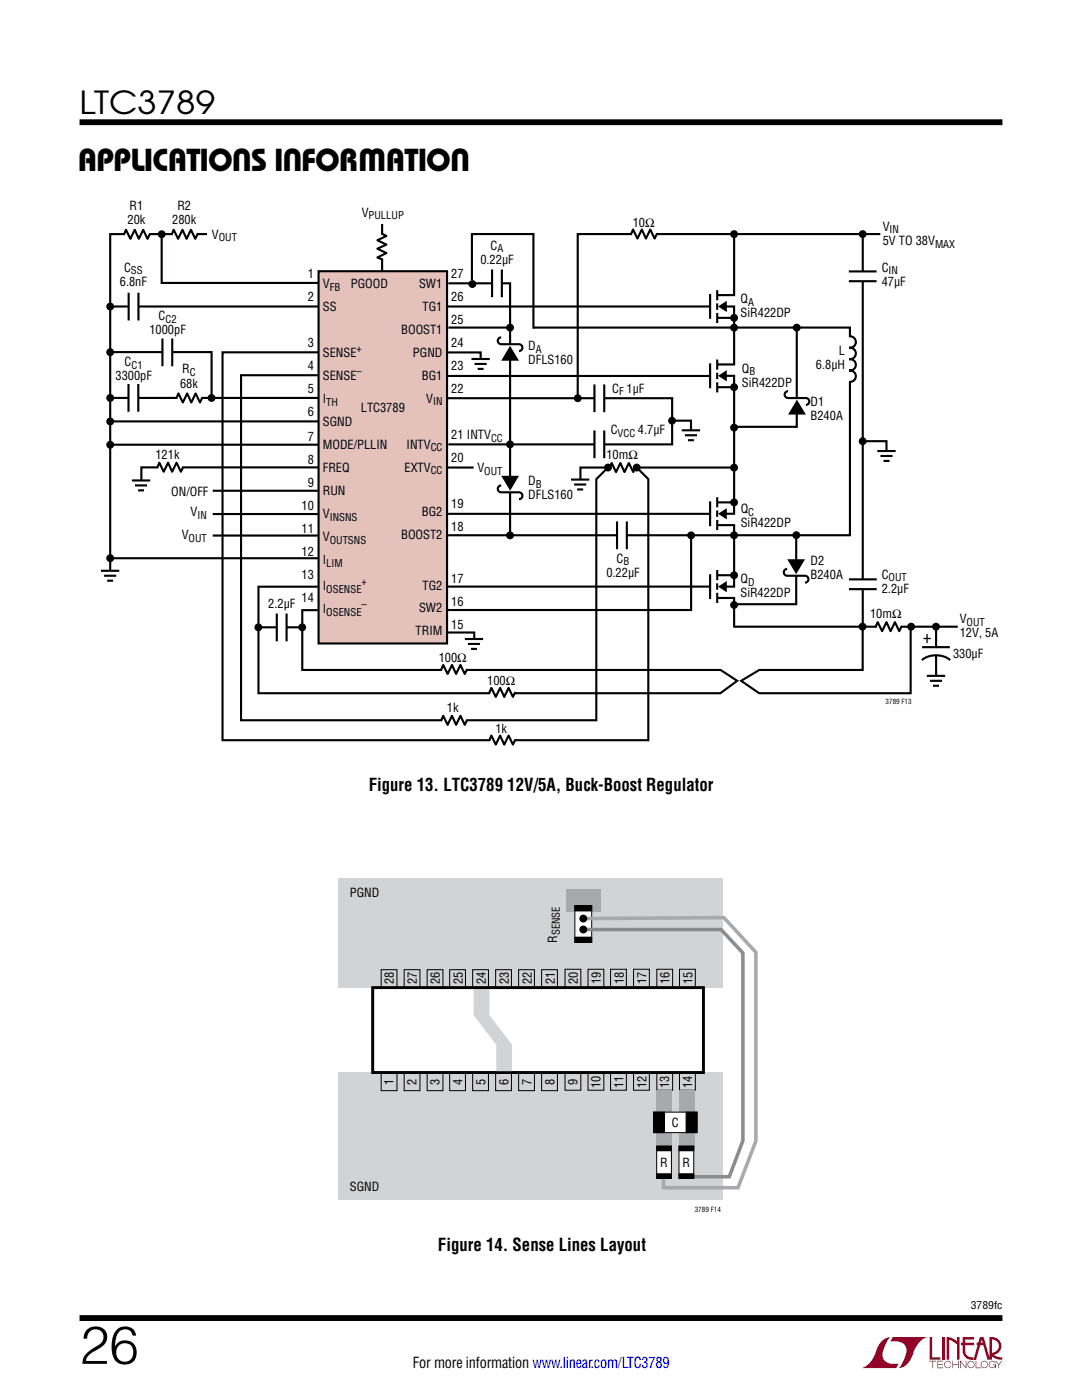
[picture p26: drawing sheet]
<svg xmlns="http://www.w3.org/2000/svg" width="216mm" height="279mm" viewBox="0 0 216 279" stroke-linecap="round" stroke-linejoin="round" font-family="sans-serif">
<defs><g id="words">
<text font-size="10.6" x="15.9" y="272.2">26</text>
<g font-size="6.3">
<text x="15.9" y="22.8">LTC3789</text>
<text x="15.5" y="34.1">A</text>
<text x="15.5" y="34.1">P</text>
<text x="15.5" y="34.1">L</text>
<text x="15.5" y="34.1">I</text>
<text x="15.5" y="34.1">C</text>
<text x="37.2" y="34.1">TI</text>
<text x="39.9" y="34.1">O</text>
<text x="39.9" y="34.1">N</text>
<text x="39.9" y="34.1">S</text>
<text x="54.8" y="34.1">IN FO</text>
<text x="62.9" y="34.1">R</text>
<text x="71.4" y="34.1">MATI</text>
<text x="83.4" y="34.1">O</text>
<text x="83.4" y="34.1">N</text>
</g>
<g font-size="3.5">
<text x="184.1" y="128.3">+</text>
<text x="73.6" y="157.9">Figure 13. LTC3789 12V/5A, Buck-Boost Regulator</text>
<text x="87.4" y="249.6">Figure 14. Sense Lines Layout</text>
</g>
<text font-size="3" x="82.4" y="273.1">For more information www.linear.com/LTC3789</text>
<g font-size="2.5">
<text x="25.9" y="41.9">R1</text>
<text x="35.4" y="41.9">R2</text>
<text x="25.5" y="44.7">20k</text>
<text x="34.4" y="44.7">280k</text>
<text x="42.3" y="47.6">V</text>
<text x="72.2" y="43.3">V</text>
<text x="126.2" y="45.2">10Ω</text>
<text x="176.1" y="46.1">V</text>
<text x="95.9" y="52.7">0.22µF</text>
<text x="97.9" y="49.9">C</text>
<text x="176.1" y="48.9">5V TO 38V</text>
<text x="23.9" y="57">6.8nF</text>
<text x="24.8" y="54.2">C</text>
<text x="61.4" y="55.6">1</text>
<text x="64.4" y="57.5">V</text>
<text x="70" y="57.4">PGOOD</text>
<text x="83.6" y="57.4">SW1</text>
<text x="90.1" y="55.6">27</text>
<text x="175.9" y="54.2">C</text>
<text x="175.9" y="57">47µF</text>
<text x="31.6" y="63.9">C</text>
<text x="61.4" y="60.2">2</text>
<text x="64.4" y="62.1">SS</text>
<text x="84.3" y="62">TG1</text>
<text x="90.1" y="60.2">26</text>
<text x="90.1" y="64.7">25</text>
<text x="147.8" y="63.4">SiR422DP</text>
<text x="147.8" y="60.5">Q</text>
<text x="29.8" y="66.7">1000pF</text>
<text x="61.4" y="69.3">3</text>
<text x="64.4" y="71.3">SENSE</text>
<text x="80.1" y="66.6">BOOST1</text>
<text x="82.4" y="71.2">PGND</text>
<text x="90.1" y="69.3">24</text>
<text x="105.4" y="69.8">D</text>
<text x="167.4" y="70.8">L</text>
<text x="23" y="75.9">3300pF</text>
<text x="24.9" y="73">C</text>
<text x="35.9" y="77.4">68k</text>
<text x="36.4" y="74.5">R</text>
<text x="61.4" y="73.9">4</text>
<text x="64.4" y="75.8">SENSE</text>
<text x="84.2" y="75.8">BG1</text>
<text x="90.1" y="73.9">23</text>
<text x="105.4" y="72.7">DFLS160</text>
<text x="148" y="77.2">SiR422DP</text>
<text x="148" y="74.4">Q</text>
<text x="162.8" y="73.7">6.8µH</text>
<text x="61.4" y="78.5">5</text>
<text x="61.4" y="83.1">6</text>
<text x="64.4" y="80.4">I</text>
<text x="72" y="82.2">LTC3789</text>
<text x="85" y="80.4">V</text>
<text x="90.1" y="78.5">22</text>
<text x="122.2" y="78.4">C 1µF</text>
<text x="161.7" y="81">D1</text>
<text x="161.7" y="83.9">B240A</text>
<text x="61.4" y="88">7</text>
<text x="64.4" y="85">SGND</text>
<text x="64.4" y="89.6">MODE/PLLIN</text>
<text x="81.1" y="89.5">INTV</text>
<text x="90.1" y="87.6">21 INTV</text>
<text x="121.9" y="86.6">C</text>
<text x="127.3" y="86.6">4.7µF</text>
<text x="31" y="91.6">121k</text>
<text x="61.4" y="92.6">8</text>
<text x="64.4" y="94.2">FREQ</text>
<text x="80.7" y="94.1">EXTV</text>
<text x="90.1" y="92.2">20</text>
<text x="95.3" y="94.2">V</text>
<text x="121" y="91.5">10mΩ</text>
<text x="34.2" y="99.1">ON/OFF</text>
<text x="60.2" y="101.7">10</text>
<text x="61.4" y="97.1">9</text>
<text x="64.4" y="98.8">RUN</text>
<text x="90.1" y="101.4">19</text>
<text x="105.4" y="96.8">D</text>
<text x="105.4" y="99.6">DFLS160</text>
<text x="36.3" y="107.6">V</text>
<text x="38" y="103">V</text>
<text x="60.2" y="106.3">11</text>
<text x="64.4" y="103.4">V</text>
<text x="64.4" y="107.9">V</text>
<text x="80.1" y="107.7">BOOST2</text>
<text x="84.2" y="103.1">BG2</text>
<text x="90.1" y="106">18</text>
<text x="147.8" y="105.3">SiR422DP</text>
<text x="147.8" y="102.4">Q</text>
<text x="60.2" y="110.9">12</text>
<text x="64.4" y="112.5">I</text>
<text x="123" y="112.3">C</text>
<text x="161.7" y="112.7">D2</text>
<text x="60.2" y="115.5">13</text>
<text x="64.4" y="117.8">I</text>
<text x="84.3" y="117.7">TG2</text>
<text x="90.1" y="116.4">17</text>
<text x="121" y="115.1">0.22µF</text>
<text x="147.8" y="119.2">SiR422DP</text>
<text x="147.8" y="116.4">Q</text>
<text x="161.7" y="115.6">B240A</text>
<text x="175.9" y="118.3">2.2µF</text>
<text x="175.9" y="115.5">C</text>
<text x="53.5" y="121.3">2.2µF</text>
<text x="60.2" y="120.1">14</text>
<text x="64.4" y="122.4">I</text>
<text x="83.6" y="122.2">SW2</text>
<text x="90.1" y="120.9">16</text>
<text x="90.1" y="125.5">15</text>
<text x="173.6" y="123.3">10mΩ</text>
<text x="191.5" y="124.4">V</text>
<text x="82.9" y="126.8">TRIM</text>
<text x="190.2" y="131.4">330µF</text>
<text x="191.5" y="127.2">12V, 5A</text>
<text x="87.5" y="132">100Ω</text>
<text x="97.2" y="136.8">100Ω</text>
<text x="89.2" y="142.2">1k</text>
<text x="98.8" y="146.3">1k</text>
<text x="69.8" y="179.1">PGND</text>
<text x="111.2" y="188.2" transform="rotate(-90 111.2 188.2)">R</text>
<text x="78.6" y="196.4" transform="rotate(-90 78.6 196.4)">28</text>
<text x="83.2" y="196.4" transform="rotate(-90 83.2 196.4)">27</text>
<text x="87.8" y="196.4" transform="rotate(-90 87.8 196.4)">26</text>
<text x="92.3" y="196.4" transform="rotate(-90 92.3 196.4)">25</text>
<text x="96.9" y="196.4" transform="rotate(-90 96.9 196.4)">24</text>
<text x="101.5" y="196.4" transform="rotate(-90 101.5 196.4)">23</text>
<text x="106.1" y="196.4" transform="rotate(-90 106.1 196.4)">22</text>
<text x="110.7" y="196.4" transform="rotate(-90 110.7 196.4)">21</text>
<text x="115.3" y="196.4" transform="rotate(-90 115.3 196.4)">20</text>
<text x="119.9" y="196.4" transform="rotate(-90 119.9 196.4)">19</text>
<text x="124.4" y="196.4" transform="rotate(-90 124.4 196.4)">18</text>
<text x="129" y="196.4" transform="rotate(-90 129 196.4)">17</text>
<text x="133.6" y="196.4" transform="rotate(-90 133.6 196.4)">16</text>
<text x="138.2" y="196.4" transform="rotate(-90 138.2 196.4)">15</text>
<text x="78.5" y="216.5" transform="rotate(-90 78.5 216.5)">1</text>
<text x="83.1" y="216.5" transform="rotate(-90 83.1 216.5)">2</text>
<text x="87.7" y="216.5" transform="rotate(-90 87.7 216.5)">3</text>
<text x="92.3" y="216.5" transform="rotate(-90 92.3 216.5)">4</text>
<text x="96.9" y="216.5" transform="rotate(-90 96.9 216.5)">5</text>
<text x="101.5" y="216.5" transform="rotate(-90 101.5 216.5)">6</text>
<text x="106" y="216.5" transform="rotate(-90 106 216.5)">7</text>
<text x="110.6" y="216.5" transform="rotate(-90 110.6 216.5)">8</text>
<text x="115.2" y="216.5" transform="rotate(-90 115.2 216.5)">9</text>
<text x="119.8" y="217.1" transform="rotate(-90 119.8 217.1)">10</text>
<text x="124.4" y="217.1" transform="rotate(-90 124.4 217.1)">11</text>
<text x="129" y="217.1" transform="rotate(-90 129 217.1)">12</text>
<text x="133.6" y="217.1" transform="rotate(-90 133.6 217.1)">13</text>
<text x="138.1" y="217.1" transform="rotate(-90 138.1 217.1)">14</text>
<text x="134.1" y="224.9">C</text>
<text x="131.7" y="232.9">R</text>
<text x="136.2" y="232.9">R</text>
<text x="69.8" y="237.8">SGND</text>
</g>
<g font-size="2.1">
<text x="73.6" y="43.8">PULLUP</text>
<text x="177.5" y="46.6">IN</text>
<text x="43.7" y="48.2">OUT</text>
<text x="99.3" y="50.4">A</text>
<text x="186.6" y="49.4">MAX</text>
<text x="26.1" y="54.7">SS</text>
<text x="65.8" y="58">FB</text>
<text x="177.3" y="54.7">IN</text>
<text x="33" y="64.4">C2</text>
<text x="149.3" y="61.1">A</text>
<text x="71.1" y="70.2">+</text>
<text x="106.9" y="70.4">A</text>
<text x="26.2" y="73.6">C1</text>
<text x="37.9" y="75.1">C</text>
<text x="71.1" y="74.8">–</text>
<text x="149.5" y="74.9">B</text>
<text x="65.1" y="81">TH</text>
<text x="86.4" y="80.9">IN</text>
<text x="123.5" y="78.9">F</text>
<text x="98" y="88.2">CC</text>
<text x="123.2" y="87.1">VCC</text>
<text x="85.9" y="90.1">CC</text>
<text x="85.9" y="94.6">CC</text>
<text x="96.6" y="94.7">OUT</text>
<text x="106.9" y="97.3">B</text>
<text x="39.4" y="103.6">IN</text>
<text x="65.8" y="103.9">INSNS</text>
<text x="149.3" y="103">C</text>
<text x="37.6" y="108.1">OUT</text>
<text x="65.1" y="113.1">LIM</text>
<text x="65.8" y="108.5">OUTSNS</text>
<text x="124.4" y="112.8">B</text>
<text x="65.1" y="118.4">OSENSE</text>
<text x="72.2" y="116.8">+</text>
<text x="149.3" y="116.9">D</text>
<text x="177.3" y="116">OUT</text>
<text x="65.1" y="122.9">OSENSE</text>
<text x="72.2" y="121.4">–</text>
<text x="192.9" y="124.9">OUT</text>
<text x="111.7" y="186.7" transform="rotate(-90 111.7 186.7)">SENSE</text>
<text x="193.7" y="261.2">3789fc</text>
</g>
<g font-size="1.4">
<text x="176.7" y="140.4">3789 F13</text>
<text x="138.6" y="241.9">3789 F14</text>
</g>
</g></defs>
<g fill="#910028">
<path d="M185.5 266.8h.5v4.1h1.6v.5h-2.1z"/>
<path d="M176.2 267.4l1-.5h.5h-.1a6.2 6.2 0 0 0-1.4 4 2.58 2.58 0 0 0 3.1 1.3l-.5 .8h-6.9a4.9 4.9 0 0 0 3-3.8l.4-.7z"/>
<path d="M178.1 266.9h7a4.9 4.9 0 0 0-3.1 3.7 3.2 3.2 0 0 1-2.7 2.4h.1a6.2 6.2 0 0 0 1.4-4.1 2.58 2.58 0 0 0-3.1-1.2z"/>
<path d="M188 266.8h.5v4.6h-.5z"/>
<path d="M188.9 266.8l1 .2 1.1 .7v-.9h.5v4.6h-.5v-3.1l-1.6-.9v4h-.5z"/>
<path d="M185.5 271.6h1.3v.1h-.6v1.3h-.1v-1.3h-.6z"/>
<path d="M187 271.6h1.2v.1h-1v.5h.9v.2h-.9v.5h1v.1h-1.2z"/>
<path d="M190 271.6h.2v.6h1v-.6h.1v1.4h-.1v-.6h-1v.6h-.2z"/>
<path d="M191.6 271.6h.1l1 1.2v-1.2h.1v1.4l-1.1-1.2v1.2h-.1z"/>
<path d="M194.7 271.6h.1v1.3h.9v.1h-1z"/>
<path d="M198.6 271.6h.2l.5 .7 .5-.7h.2l-.6 .8v.6h-.2v-.6z"/>
<path d="M192.1 266.8h2.2v.5h-1.7v.7h1.7v.5h-1.7v1.1a1.32 1.32 0 0 0 1.7 1.3v.5l1.2-4.6h.8l1.1 4.1v-4.1a1.84 1.84 0 0 1 2.4 1.4 1.84 1.84 0 0 1-1.5 2.2l.8 .4 .9 .1v.5l-1.2-.2-1-.6v-.6a1.34 1.34 0 0 0 1.5-1.2 1.34 1.34 0 0 0-1.4-1.5v4.1h-.9l-.8-2.9h-1.3v-.5h1.2l-.2-.7-1.1 4.1a2.06 2.06 0 0 1-2.7-1.3v-1.6h-.4v-.5h.4z"/>
<path d="M193.2 271.8a.72 .72 0 0 1 1.2 .1 .72 .72 0 0 1-.4 1.1 .72 .72 0 0 1-1-.7h.2a.59 .59 0 0 0 .8 .5 .59 .59 0 0 0 .2-.9 .59 .59 0 0 0-1 .2v.2h-.2z"/>
<path d="M195.9 271.8a.72 .72 0 0 1 1.1 .1 .72 .72 0 0 1-.4 1.1 .72 .72 0 0 1-.9-.7h.1a.59 .59 0 0 0 .8 .5 .59 .59 0 0 0 .2-.9 .59 .59 0 0 0-.9 .2l-.1 .2h-.1z"/>
<path d="M197.5 271.8a.72 .72 0 0 1 1.2 .2h-.2a.59 .59 0 0 0-.9-.1 .59 .59 0 0 0 .1 .9 .59 .59 0 0 0 .9-.4h-.5v-.1h.6v.7h-.1v-.3a.73 .73 0 0 1-1.1 .2 .73 .73 0 0 1 0-1.1z"/>
<path d="M188.6 271.8a.71 .71 0 0 1 1.2 .3h-.1a.59 .59 0 0 0-.9-.3 .59 .59 0 0 0-.1 1 .59 .59 0 0 0 1-.3h.1a.73 .73 0 0 1-1.1 .4 .73 .73 0 0 1-.1-1.1z"/>
</g>
<path d="M15.9 24.4h184.1M15.9 263h184.1" fill="none" stroke="#000" stroke-width="1.2" stroke-linecap="butt"/>
<g fill="none" stroke="#000" stroke-width=".42">
<path d="M32.3 47v9.5h31.3M41.3 46.7h-19.3v68.7M76.2 44.7v9.4M89.5 56.5h12.3v50.4M146.5 46.9v78.1M172.2 47v78.1M22 61.2h119.5M22 79.4h41.5M63.4 74.9h-15.3v68.8h70.9v-48.1l2.5-2.5M63.6 70.3h-19.2v77.4h85v-52.1l-2.6-2.5M89.1 75h52.4M89.2 79.5h44.9v9.2h-44.6"/>
<path d="M89.5 65.4h12.4M106.4 65.4h40M118.6 76.7v5.6M120.6 76.7v5.6M21.8 84.1h41.8M21.8 88.7h41.8M63.6 93.3h-35.4v2.7M89.3 93.3h5.2M118.6 85.9v5.5M120.6 85.9v5.5M126.8 93.2l-.4 1-.9-1.8-.9 1.8-.8-1.8-.9 1.8-.8-1.8-.5 1M143.1 99.2v2"/>
<path d="M146.4 93.3h-30.6v2.5M89.1 117.1h52.5M89.4 106.8h57M89.4 102.5h52.2M123.1 104.1v5.5M125.1 104.1v5.5M137.9 107v14.7h-48.6M141.7 100.1v4.9M141.7 114.6v5M143.1 101.9v1.3M143.1 116.4v1.3M143.1 103.8v2"/>
<path d="M143.1 113.8v2M143.1 118.3v2M143.1 119.3h3.6M143.1 104.8h3.6M143.1 114.8h3.6M143.1 100.3h3.6M146.5 114.8v2.3h-2.4M146.5 100.3v2.2h-2.4M146.3 125.1h44.8"/>
</g>
<path d="M118.6 79.5h2M118.6 88.7h2M121.8 93.3h4.8M123.1 106.8h2M146.5 100.3v4.5M146.5 114.8v4.5" fill="none" stroke="#fff" stroke-width="1.1" stroke-linecap="butt"/>
<g fill="#000">
<path d="M143.7 117.1l1.1-.7v1.4zM143.7 102.5l1.1-.6v1.3z"/>
<circle cx="32.3" cy="46.7" r=".79"/>
<circle cx="94.3" cy="56.7" r=".79"/>
<circle cx="22" cy="70.3" r=".79"/>
<circle cx="22" cy="79.4" r=".79"/>
<circle cx="22" cy="61.2" r=".79"/>
<circle cx="42.2" cy="79.4" r=".79"/>
<circle cx="101.8" cy="65.4" r=".79"/>
<circle cx="115.3" cy="79.5" r=".79"/>
<circle cx="146.5" cy="65.4" r=".79"/>
<circle cx="22" cy="88.8" r=".79"/>
<circle cx="22" cy="84.1" r=".79"/>
<circle cx="101.8" cy="88.7" r=".79"/>
<circle cx="121.3" cy="93.3" r=".79"/>
<circle cx="127.1" cy="93.3" r=".79"/>
<circle cx="134.1" cy="84" r=".79"/>
<circle cx="146.5" cy="93.3" r=".79"/>
<circle cx="146.5" cy="85.3" r=".79"/>
<circle cx="22" cy="111.4" r=".79"/>
<circle cx="101.8" cy="106.8" r=".79"/>
<circle cx="137.9" cy="106.8" r=".79"/>
<circle cx="146.5" cy="106.8" r=".79"/>
<circle cx="146.5" cy="114.8" r=".79"/>
<circle cx="146.5" cy="100.3" r=".79"/>
<circle cx="158.9" cy="106.8" r=".79"/>
<circle cx="146.5" cy="120.7" r=".79"/>
<circle cx="172.1" cy="125.1" r=".79"/>
<circle cx="181.8" cy="125.1" r=".79"/>
<circle cx="186.8" cy="125.1" r=".79"/>
</g>
<path d="M143.7 117.1l1.1-.7v1.4zM143.7 102.5l1.1-.6v1.3z" fill="none" stroke="#000" stroke-width=".49"/>
<path d="M63.6 54.1h25.6v74.3h-25.6z" fill="#e5c1bc"/>
<g fill="none" stroke="#000" stroke-width=".42">
<path d="M25.7 58.4v5.6M27.6 58.4v5.6M29.9 46.7l-.5 1-.8-1.8-.9 1.8-.8-1.8-.9 1.8-.9-1.8-.4 1M39.4 46.7l-.4 1-.9-1.8-.9 1.8-.8-1.8-.9 1.8-.8-1.8-.5 1M63.6 54.1h25.6v74.3h-25.6zM76.1 46.6l1 .5-1.8 .8 1.8 .9-1.8 .8 1.8 .9-1.8 .9 1 .4M94.2 55.9v-9.2h12.2v18.9M98.2 53.8v5.5M100.1 53.8v5.5M131.1 46.6l-.5 1-.8-1.8-.9 1.8-.8-1.8-.9 1.8-.9-1.8-.4 1M141.7 58.7v4.9M143.1 57.9v2"/>
<path d="M143.1 58.9h3.6M169.4 56.1h5.5M169.4 54.2h5.5M175.7 46.7h-60.4v32.6M21.8 70.3h20.4v8.6M25.6 76.6v5.6M27.6 76.6v5.6M32.4 67.6v5.5M34.4 67.6v5.5M40.4 79.3l-.5 1-.9-1.8-.8 1.8-.8-1.8-.9 1.8-.9-1.8-.4 1M89.1 70.3h6.8v1.5M94.1 71.6h3.6"/>
<path d="M94.7 72.6h2.4M95.3 73.6h1.2M100 67.3a.69 .69 0 0 0-.7 .7 .69 .69 0 0 0 .7 .7h3.6a.69 .69 0 0 1 .6 .7 .69 .69 0 0 1-.6 .7M141.7 72.5v5M143.1 60.5v1.3M143.1 74.4v1.3M143.1 62.5v2M143.1 71.8v2M143.1 76.3v2M143.1 72.7h3.6M143.1 63.4h3.6M143.1 77.3h3.6"/>
<path d="M144.1 61.2h2.4v2.2M144.1 75h2.4v2.3M146.3 65.4h23.3v41.4h-22.7M157.3 78.1a.69 .69 0 0 0-.7 .7 .69 .69 0 0 0 .7 .6h3.5a.69 .69 0 0 1 .7 .7 .69 .69 0 0 1-.7 .7M159 65.4v19.8h-12.6M169.4 67.1a1.16 1.16 0 0 1 1.4 1.2 1.16 1.16 0 0 1-1.4 1.1 1.15 1.15 0 0 1 1.4 1.1 1.15 1.15 0 0 1-1.4 1.2 1.15 1.15 0 0 1 1.4 1.1 1.15 1.15 0 0 1-1.4 1.1 1.16 1.16 0 0 1 1.4 1.2 1.16 1.16 0 0 1-1.4 1.1M26.3 95.9h3.7M26.9 96.9h2.5M27.6 97.9h1.1M36.6 93.2l-.5 .9-.9-1.8-.8 1.8-.9-1.8-.8 1.8-.9-1.8-.4 1.1M42.4 97.9h21M100 96.9a.69 .69 0 0 0-.7 .7 .69 .69 0 0 0 .7 .6h3.5a.69 .69 0 0 1 .7 .7 .69 .69 0 0 1-.6 .7"/>
<path d="M113.9 95.7h3.7M114.6 96.7h2.4M115.2 97.7h1.2M134.6 84h3.3v2.1M136 85.9h3.7M136.7 86.9h2.4M137.3 87.9h1.2M172.6 88h4.3v2.2M175.1 90h3.6M175.7 91h2.4M176.3 92h1.2M20.2 113.9h3.6"/>
<path d="M20.8 114.9h2.4M21.4 115.9h1.2M22.1 111.4h41.3M42.4 106.9h21M42.4 102.6h21M63.4 117.1h-11.8v21.2h92.1l3.4-2.4-3.3-2.2M157.1 113.5a.69 .69 0 0 0-.7 .7 .69 .69 0 0 0 .7 .7h3.5a.69 .69 0 0 1 .7 .7 .69 .69 0 0 1-.7 .7M158.9 106.8v13.8h-12.5M169.4 117.6h5.5M169.4 115.6h5.5M52.2 125.2h8.1M55.2 122.4v5.6"/>
<path d="M57.2 122.4v5.6M63.4 121.8h-3.1v11.9h83.6M89.1 126.2h5.5v1.4M92.8 127.5h3.6M93.2 133.5l-.5 1-.8-1.8-.9 1.8-.8-1.8-.9 1.8-.9-1.8-.4 1M93.4 128.5h2.4M94 129.5h1.2M102.8 138.1l-.5 1-.8-1.8-.9 1.8-.8-1.8-.9 1.8-.9-1.8-.4 1M172.1 125.4v8.3h-20.6l-3.6 2.2 3.6 2.4h30.2v-12.9M179.9 125l-.5 1-.8-1.8-.9 1.8-.8-1.8-.9 1.8-.9-1.8-.4 1M183.9 131.7a4.7 4.7 0 0 1 5.7 0M184 129.2h5.5"/>
<path d="M184.9 134.9h3.7M185.6 135.9h2.4M186.2 136.9h1.2M186.8 125.1v9.9M93.2 143.7l-.5 1-.8-1.8-.9 1.8-.8-1.8-.9 1.8-.9-1.8-.4 1M102.8 147.6l-.5 1-.8-1.8-.9 1.8-.8-1.8-.9 1.8-.9-1.8-.4 1"/>
</g>
<g fill="none" stroke="#fff" stroke-width="1.1" stroke-linecap="butt">
<path d="M24.9 46.8h4.8M34.4 46.8h4.9M76.2 46.8v4.8M98.2 56.5h1.9M126.1 46.7h4.8M146.5 58.9v4.5M172.1 54.2v1.9M25.7 79.4h1.9M25.7 61.2h1.9M32.4 70.3h2M35.4 79.4h4.8M95.9 71.7v2.2"/>
<path d="M101.8 68.7v2.2M146.5 72.7v4.6M159 79.5v2.2M169.6 67.2v9M28.2 95.9v2.2M31.6 93.2h4.8M101.8 96v2.2M115.8 95.7v2.2M137.9 85.9v2.2M176.9 90v2.2M22 113.9v2.2M158.9 112.7v2.2"/>
<path d="M172.2 115.6v1.9M55.3 125.2h1.9M88.2 133.6h4.8M94.6 127.5v2.3M97.8 138.2h4.8M174.9 125.1h4.8M88.2 143.8h4.8M97.8 147.7h4.8"/>
</g>
<g fill="#000">
<path d="M101.8 69l1.8 3h-3.6zM143.7 61.2l1.1-.7v1.3zM143.7 75l1.1-.7v1.4zM159 79.8l1.8 2.9h-3.5zM100 95h3.6l-1.8 2.9zM157.1 111.6h3.5l-1.7 3z"/>
<circle cx="146.5" cy="46.7" r=".79"/>
<circle cx="172.1" cy="46.7" r=".79"/>
<circle cx="146.5" cy="77.3" r=".79"/>
<circle cx="146.5" cy="63.4" r=".79"/>
<circle cx="159" cy="65.4" r=".79"/>
<circle cx="172.1" cy="88.1" r=".79"/>
<circle cx="51.5" cy="125.2" r=".79"/>
<circle cx="60.3" cy="125.2" r=".79"/>
</g>
<path d="M143.7 61.2l1.1-.7v1.3zM143.7 75l1.1-.7v1.4z" fill="none" stroke="#000" stroke-width=".49"/>
<path d="M186.8 134.9v2.2" fill="none" stroke="#fff" stroke-width=".97" stroke-linecap="butt"/>
<path d="M186.8 129.2v1.6" fill="none" stroke="#fff" stroke-width=".71" stroke-linecap="butt"/>
<g fill="#d1d3d4">
<path d="M67.4 175.2h76.7v21.9h-76.7z"/>
<path d="M67.4 214h76.7v25.6h-76.7z"/>
</g>
<g fill="none" stroke="#000" stroke-width=".2">
<path d="M76.1 193.5h3.1v24.2h-3.1zM80.6 193.5h3.2v24.2h-3.2zM85.2 193.5h3.2v24.2h-3.2zM89.7 193.5h3.2v24.2h-3.2zM94.3 193.5h3.2v24.2h-3.2zM98.9 193.5h3.2v24.2h-3.2zM103.5 193.5h3.1v24.2h-3.1zM108.1 193.5h3.1v24.2h-3.1zM112.7 193.4h3.2v24.2h-3.2zM117.3 193.4h3.2v24.2h-3.2zM121.8 193.4h3.2v24.2h-3.2zM126.4 193.4h3.2v24.2h-3.2z"/>
<path d="M131.1 193.4h3.1v24.2h-3.1zM135.6 193.4h3.1v24.2h-3.1z"/>
</g>
<path d="M74.4 197.1h66v16.9h-66z" fill="#fff" stroke="#000" stroke-width=".53"/>
<g fill="#a7a9ac">
<path d="M130.9 217.6h3.2v11.8h-3.2z"/>
<path d="M135.4 217.6h3.2v11.8h-3.2z"/>
<path d="M112.9 177.4h7v4.5h-7z"/>
</g>
<path d="M130.4 222h8.7v4h-8.7z" fill="#fff"/>
<path d="M130.4 222h8.7v4h-8.7zM130.4 222h2.2v4h-2.2z" fill="none" stroke="#000" stroke-width=".2"/>
<path d="M136.9 222h2.2v4h-2.2z" fill="#000" stroke="#000" stroke-width=".2"/>
<path d="M130.4 222h2.2v4h-2.2z" fill="#000"/>
<path d="M114.7 180.8h3.4v7.3h-3.4z" fill="#fff"/>
<path d="M114.7 180.8h3.4v7.3h-3.4zM114.7 187h3.4v1.1h-3.4zM114.7 180.8h3.4v1h-3.4z" fill="none" stroke="#000" stroke-width=".2"/>
<path d="M114.7 187h3.4v1.1h-3.4zM114.7 180.8h3.4v1h-3.4z" fill="#000"/>
<path d="M94.5 197.1h3.2v5.5l4.5 5.9v5.5h-3.2v-5.5l-4.5-5.9z" fill="#d1d3d4"/>
<path d="M116.4 183.3l28-.2 6.4 7v37.6l-3.5 9.3h-14.9v-2.2" fill="none" stroke="#a7a9ac" stroke-width=".71" stroke-linecap="butt"/>
<path d="M116.4 185.5h27.5l4.3 4.7v37.5l-2.7 7.1h-7.7" fill="none" stroke="#8a8c8e" stroke-width=".71" stroke-linecap="butt"/>
<g fill="#000">
<circle cx="116.4" cy="183.3" r=".79"/>
<circle cx="116.4" cy="185.5" r=".79"/>
</g>
<path d="M135.5 228.7h2.9v6.5h-2.9z" fill="#fff" stroke="#000" stroke-width=".2"/>
<path d="M135.5 234.2h2.9v1h-2.9zM135.5 228.7h2.9v1h-2.9z" fill="#000"/>
<path d="M135.5 234.2h2.9v1h-2.9zM135.5 228.7h2.9v1h-2.9z" fill="none" stroke="#000" stroke-width=".2"/>
<path d="M131 228.7h3v6.5h-3z" fill="#fff" stroke="#000" stroke-width=".2"/>
<path d="M131 234.2h3v1h-3zM131 228.7h3v1h-3z" fill="#000"/>
<path d="M131 234.2h3v1h-3zM131 228.7h3v1h-3z" fill="none" stroke="#000" stroke-width=".2"/>
<path d="M74.4 197.1h66v17h-66z" fill="none" stroke="#000" stroke-width=".53"/>
<use href="#words"/>
</svg>
